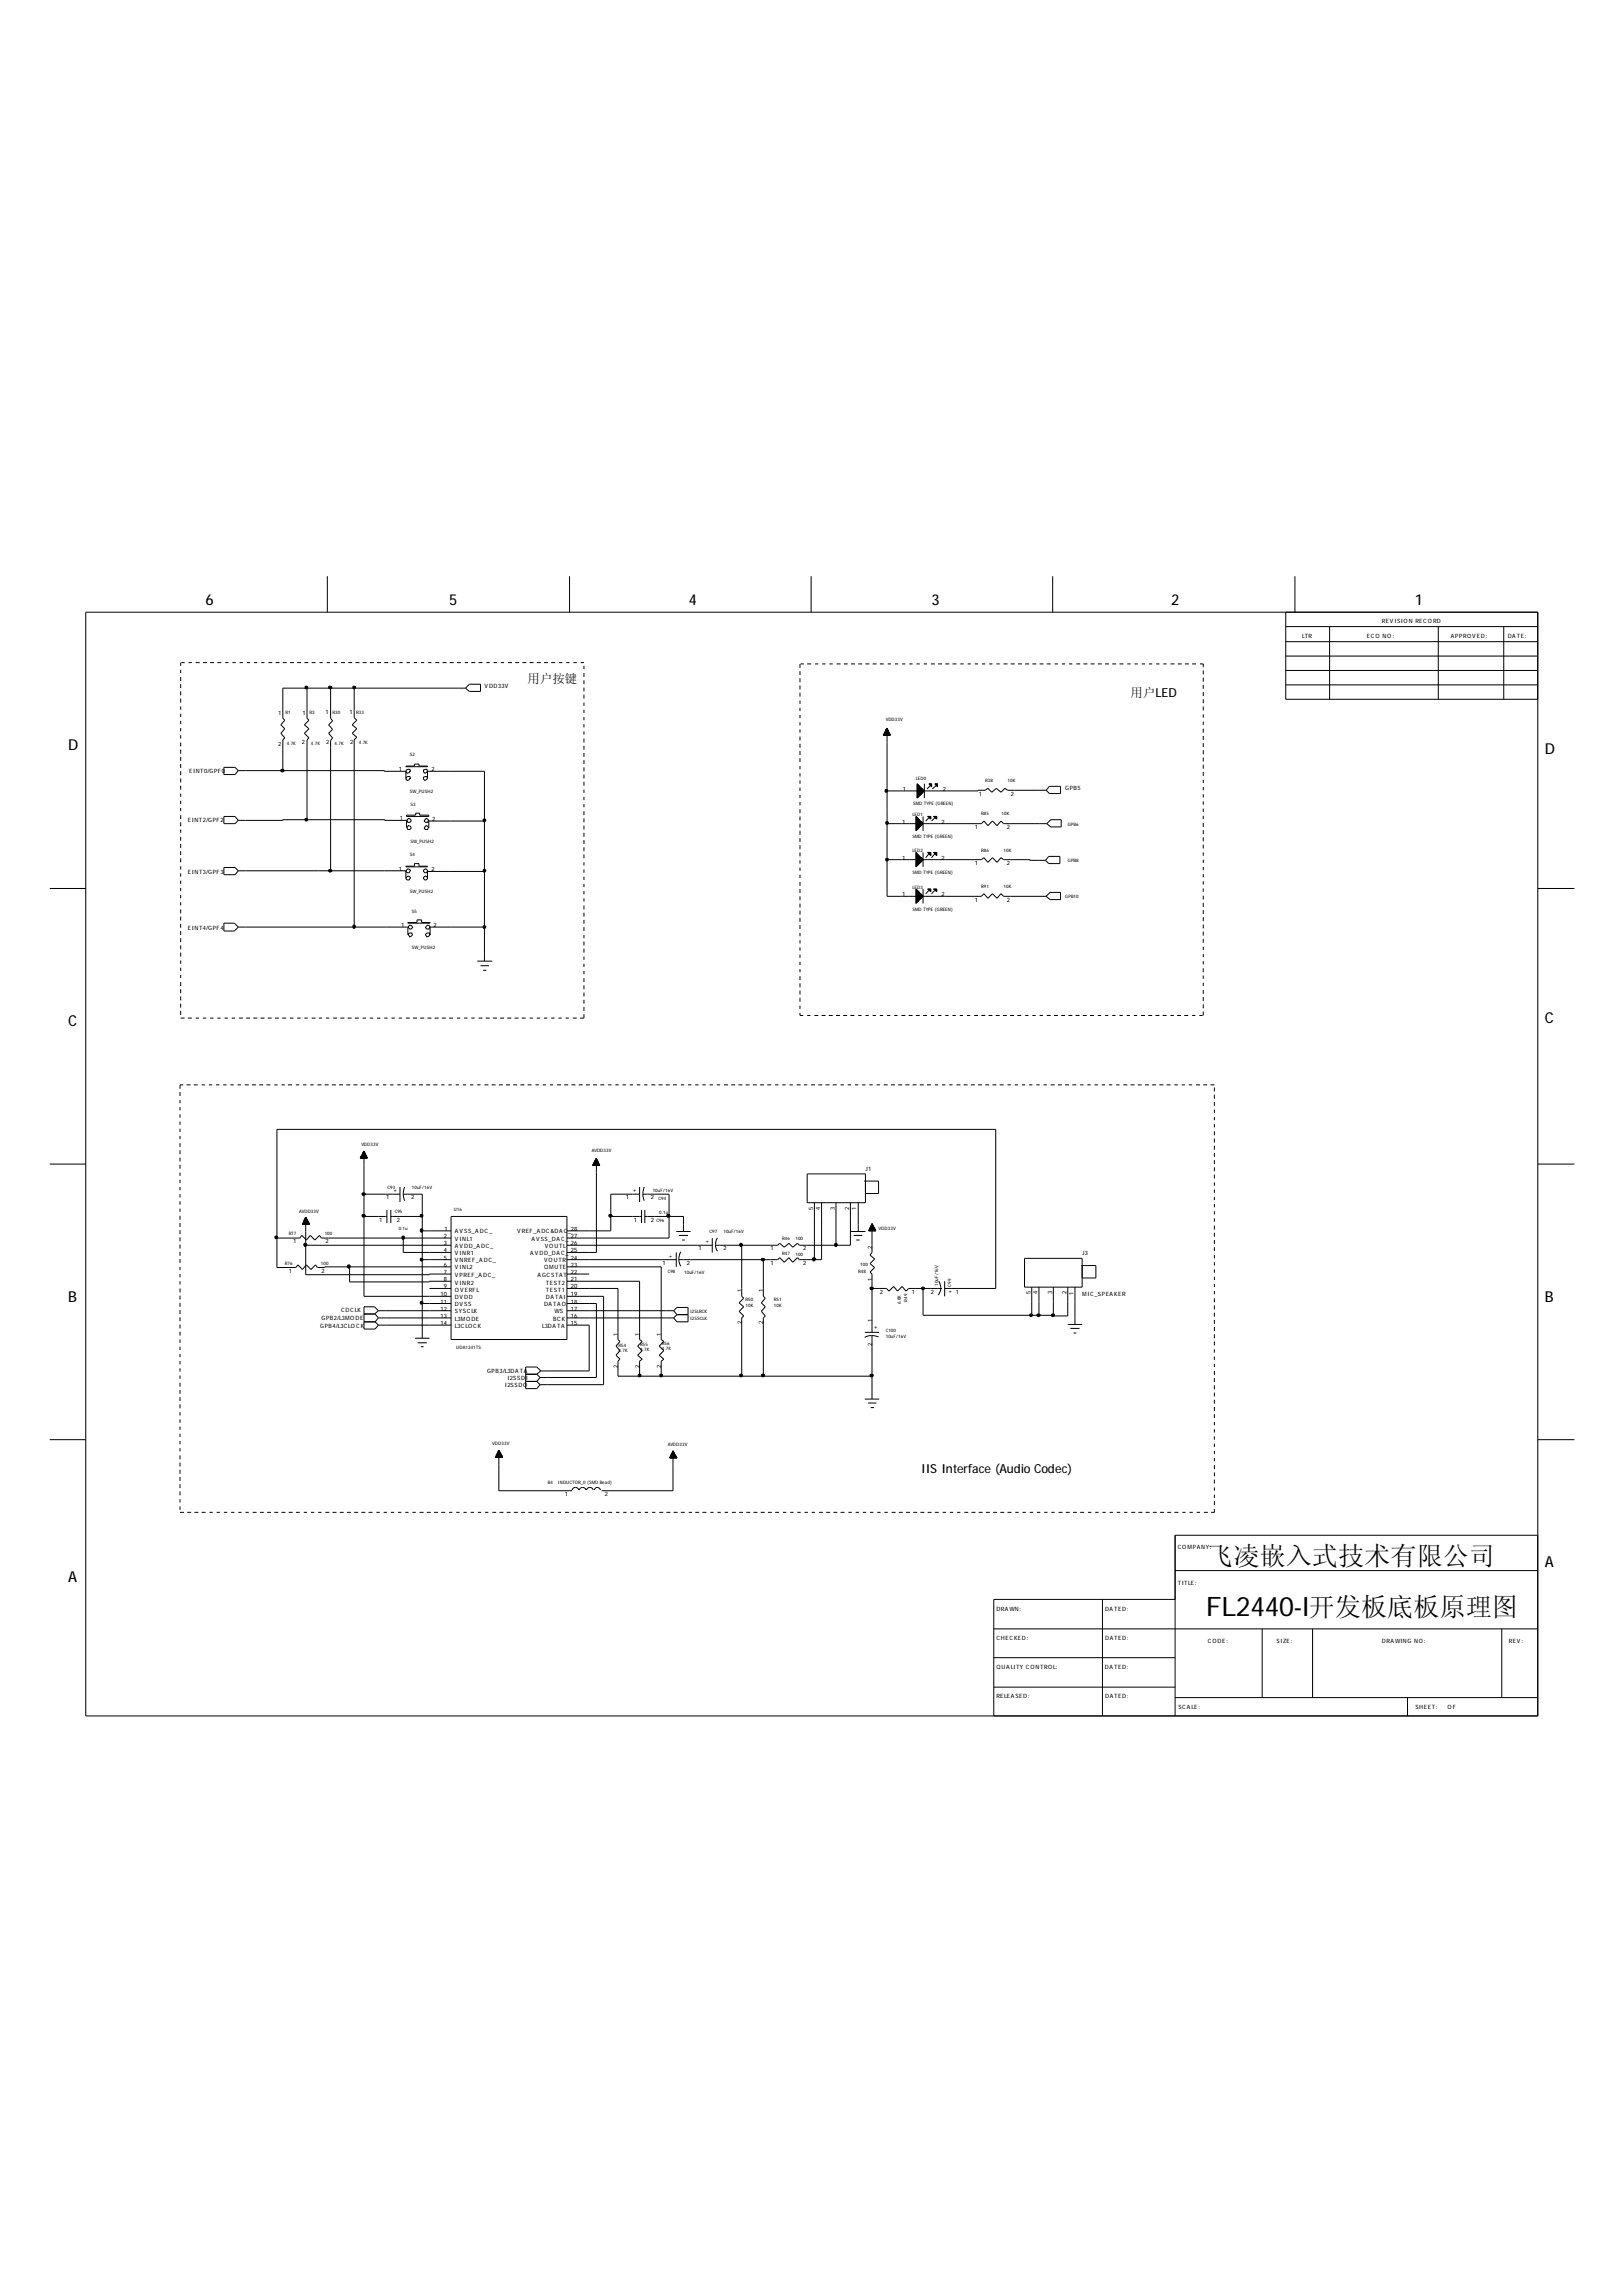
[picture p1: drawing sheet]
<svg xmlns="http://www.w3.org/2000/svg" width="210mm" height="297mm" viewBox="0 0 210 297" stroke-linecap="round" stroke-linejoin="round" font-family="sans-serif">
<defs><g id="words">
<text font-size="3.5" x="156" y="209">FL2440-I开发板底板原理图</text>
<text font-size="3.4" x="156.1" y="202.5">飞凌嵌入式技术有限公司</text>
<g font-size="1.9">
<text x="26.6" y="78.2">6</text>
<text x="58.1" y="78.2">5</text>
<text x="89.1" y="78.2">4</text>
<text x="120.5" y="78.2">3</text>
<text x="151.5" y="78.2">2</text>
<text x="183" y="78.2">1</text>
<text x="8.8" y="97">D</text>
<text x="199.8" y="97.6">D</text>
<text x="8.8" y="132.7">C</text>
<text x="199.8" y="132.3">C</text>
<text x="8.8" y="168.4">B</text>
<text x="199.8" y="168.4">B</text>
<text x="199.8" y="202.7">A</text>
<text x="8.8" y="204.6">A</text>
</g>
<g font-size="1.6">
<text x="68.2" y="88.3">用户按键</text>
<text x="146.2" y="90.2">用户LED</text>
<text x="119.1" y="190.5">IIS Interface (Audio Codec)</text>
</g>
<g font-size=".8">
<text x="168.4" y="82.5">LTR</text>
<text x="176.8" y="82.5">EC O NO :</text>
<text x="178.7" y="80.6">REV ISIO N REC O RD</text>
<text x="187.6" y="82.5">A PPRO V ED:</text>
<text x="195" y="82.5">DA TE:</text>
<text x="62.7" y="89">V DD33V</text>
<text x="36" y="92.5">1</text>
<text x="39.1" y="92.5">1</text>
<text x="42.1" y="92.4">1</text>
<text x="45.2" y="92.4">1</text>
<text x="24.5" y="100">EINT0/GPF0</text>
<text x="36" y="96.4">2</text>
<text x="39" y="96.3">2</text>
<text x="42.2" y="96.3">2</text>
<text x="45.3" y="96.3">2</text>
<text x="51.6" y="99.8">1</text>
<text x="55.8" y="99.8">2</text>
<text x="24.3" y="106.4">EINT2/GPF2</text>
<text x="51.7" y="106.1">1</text>
<text x="55.9" y="106.2">2</text>
<text x="116.7" y="106.5">1</text>
<text x="116.8" y="102.3">1</text>
<text x="121.8" y="106.5">2</text>
<text x="121.9" y="102.3">2</text>
<text x="126.1" y="107.2">1</text>
<text x="126.6" y="102.9">1</text>
<text x="130.2" y="107.2">2</text>
<text x="130.7" y="102.9">2</text>
<text x="137.8" y="102.2">GPB5</text>
<text x="24.3" y="113">EINT3/GPF3</text>
<text x="51.6" y="112.6">1</text>
<text x="55.8" y="112.7">2</text>
<text x="116.7" y="111.2">1</text>
<text x="121.8" y="111.2">2</text>
<text x="126.1" y="111.9">1</text>
<text x="130.2" y="111.9">2</text>
<text x="51.9" y="119.9">1</text>
<text x="56" y="119.9">2</text>
<text x="116.7" y="115.9">1</text>
<text x="121.8" y="115.9">2</text>
<text x="126.1" y="116.6">1</text>
<text x="130.2" y="116.6">2</text>
<text x="24.3" y="120.2">EINT4/GPF4</text>
<text x="50" y="155.1">1</text>
<text x="53.2" y="155.1">2</text>
<text x="80.9" y="155.1">1</text>
<text x="84.2" y="155.1">2</text>
<text x="111.9" y="151.4">J1</text>
<text x="37.9" y="160.8">1</text>
<text x="42.1" y="160.8">2</text>
<text x="49" y="158">1</text>
<text x="51.3" y="158">2</text>
<text x="57.4" y="160.1">2</text>
<text x="57.4" y="161.1">3</text>
<text x="57.4" y="162">4</text>
<text x="57.5" y="159.2">1</text>
<text x="58.8" y="159.5">A V SS_A DC _</text>
<text x="58.8" y="160.5">V INL1</text>
<text x="58.8" y="161.4">A V DD_A DC _</text>
<text x="66.9" y="159.5">V REF_A DC &amp;DA C _</text>
<text x="68.7" y="160.5">A V SS_DA C _</text>
<text x="70.4" y="161.4">V O UTL</text>
<text x="73.8" y="162">25</text>
<text x="73.8" y="161.1">26</text>
<text x="73.8" y="160.1">27</text>
<text x="73.8" y="159.2">28</text>
<text x="82" y="158">1</text>
<text x="84.2" y="158">2</text>
<text x="90.3" y="161.7">1</text>
<text x="93.6" y="161.7">2</text>
<text x="99.7" y="161.7">1</text>
<text x="103.9" y="161.7">2</text>
<text x="105.2" y="156.5" transform="rotate(-90 105.2 156.5)">5</text>
<text x="106.1" y="156.5" transform="rotate(-90 106.1 156.5)">4</text>
<text x="107.9" y="156.5" transform="rotate(-90 107.9 156.5)">3</text>
<text x="109.8" y="156.5" transform="rotate(-90 109.8 156.5)">2</text>
<text x="110.7" y="156.5" transform="rotate(-90 110.7 156.5)">1</text>
<text x="112.8" y="161.6" transform="rotate(-90 112.8 161.6)">2</text>
<text x="37.3" y="164.6">1</text>
<text x="41.6" y="164.6">2</text>
<text x="57" y="167.7">10</text>
<text x="57.4" y="162.9">5</text>
<text x="57.4" y="163.8">6</text>
<text x="57.4" y="164.8">7</text>
<text x="57.4" y="165.7">8</text>
<text x="57.4" y="166.6">9</text>
<text x="58.8" y="162.3">V INR1</text>
<text x="58.8" y="163.3">V NREF_A DC _</text>
<text x="58.8" y="164.2">V INL2</text>
<text x="58.8" y="165.1">V PREF_A DC _</text>
<text x="58.8" y="166.1">V INR2</text>
<text x="58.8" y="167.1">O V ERFL</text>
<text x="58.8" y="168">DV DD</text>
<text x="68.6" y="162.3">A V DD_DA C _</text>
<text x="69.5" y="165.1">A GC STA T</text>
<text x="70.4" y="164.2">Q MUTE</text>
<text x="70.4" y="163.3">V O UTR</text>
<text x="70.6" y="168">DA TA I</text>
<text x="70.6" y="167.1">TEST1</text>
<text x="70.6" y="166.1">TEST2</text>
<text x="73.8" y="167.7">19</text>
<text x="73.8" y="166.6">20</text>
<text x="73.8" y="165.7">21</text>
<text x="73.8" y="164.8">22</text>
<text x="73.8" y="163.8">23</text>
<text x="73.8" y="162.9">24</text>
<text x="85.7" y="163.6">1</text>
<text x="88.8" y="163.6">2</text>
<text x="95.9" y="167.1" transform="rotate(-90 95.9 167.1)">1</text>
<text x="98.7" y="167.1" transform="rotate(-90 98.7 167.1)">1</text>
<text x="99.7" y="163.6">1</text>
<text x="103.9" y="163.6">2</text>
<text x="112.8" y="165.7" transform="rotate(-90 112.8 165.7)">1</text>
<text x="113.8" y="167.4">2</text>
<text x="117.9" y="167.4">1</text>
<text x="120.4" y="167.4">2</text>
<text x="123.6" y="167.4">1</text>
<text x="133.3" y="167.4" transform="rotate(-90 133.3 167.4)">5</text>
<text x="134.2" y="167.4" transform="rotate(-90 134.2 167.4)">4</text>
<text x="136.1" y="167.4" transform="rotate(-90 136.1 167.4)">3</text>
<text x="137.9" y="167.4" transform="rotate(-90 137.9 167.4)">2</text>
<text x="138.9" y="167.5" transform="rotate(-90 138.9 167.5)">1</text>
<text x="140" y="162.3">J3</text>
<text x="140" y="167.6">MIC _SPEA KER</text>
<text x="41.4" y="171.7">GPB4/L3C LO C K</text>
<text x="41.6" y="170.7">GPB2/L3MO DE</text>
<text x="44.1" y="169.7">C DC LK</text>
<text x="57" y="168.6">11</text>
<text x="57" y="169.5">12</text>
<text x="57" y="170.4">13</text>
<text x="57" y="171.4">14</text>
<text x="58.8" y="168.9">DV SS</text>
<text x="58.8" y="169.9">SYSC LK</text>
<text x="58.8" y="170.8">L3MO DE</text>
<text x="58.8" y="171.7">L3C LO C K</text>
<text x="70.1" y="171.7">L3DA TA</text>
<text x="70.4" y="168.9">DA TA O</text>
<text x="71.5" y="170.8">BC K</text>
<text x="71.7" y="169.9">WS</text>
<text x="73.8" y="171.4">15</text>
<text x="73.8" y="170.4">16</text>
<text x="73.8" y="169.5">17</text>
<text x="73.8" y="168.6">18</text>
<text x="79.9" y="172.8" transform="rotate(-90 79.9 172.8)">1</text>
<text x="82.7" y="172.8" transform="rotate(-90 82.7 172.8)">1</text>
<text x="85.5" y="172.8" transform="rotate(-90 85.5 172.8)">1</text>
<text x="95.9" y="171.3" transform="rotate(-90 95.9 171.3)">2</text>
<text x="98.7" y="171.3" transform="rotate(-90 98.7 171.3)">2</text>
<text x="112.8" y="171" transform="rotate(-90 112.8 171)">1</text>
<text x="63" y="177.6">GPB3/L3DA TA</text>
<text x="65.3" y="179.4">I2SSDO</text>
<text x="65.6" y="178.5">I2SSDI</text>
<text x="79.9" y="176.9" transform="rotate(-90 79.9 176.9)">2</text>
<text x="82.7" y="176.9" transform="rotate(-90 82.7 176.9)">2</text>
<text x="85.5" y="176.9" transform="rotate(-90 85.5 176.9)">2</text>
<text x="112.8" y="174.1" transform="rotate(-90 112.8 174.1)">2</text>
<text x="73.1" y="193.5">1</text>
<text x="78.2" y="193.5">2</text>
<text x="152.3" y="200.3">C O MPA NY:</text>
<text x="128.9" y="208.3">DRA WN:</text>
<text x="142.9" y="208.3">DA TED:</text>
<text x="152.3" y="205">TITLE:</text>
<text x="128.9" y="212.1">C HEC KED:</text>
<text x="128.9" y="215.8">Q UA LITY C O NTRO L:</text>
<text x="142.9" y="215.8">DA TED:</text>
<text x="142.9" y="212.1">DA TED:</text>
<text x="156.2" y="212.5">C O DE:</text>
<text x="165.1" y="212.5">SIZE:</text>
<text x="178.7" y="212.5">DRA WING NO :</text>
<text x="195.2" y="212.5">REV :</text>
<text x="128.9" y="219.6">RELEA SED:</text>
<text x="142.9" y="219.6">DA TED:</text>
<text x="152.4" y="221">SC A LE:</text>
<text x="183" y="221.1">SHEET:</text>
<text x="187.2" y="221.1">O F</text>
</g>
<g font-size=".6">
<text x="36.9" y="92.4">R1</text>
<text x="40" y="92.4">R3</text>
<text x="43" y="92.3">R30</text>
<text x="46.1" y="92.3">R33</text>
<text x="114.6" y="93.2">VDD33V</text>
<text x="37.1" y="96.4">4.7K</text>
<text x="40.2" y="96.4">4.7K</text>
<text x="43.3" y="96.4">4.7K</text>
<text x="46.4" y="96.3">4.7K</text>
<text x="53" y="97.8">S2</text>
<text x="118.4" y="100.9">LED0</text>
<text x="127.4" y="101.2">R38</text>
<text x="130.3" y="101.2">10K</text>
<text x="53" y="102.5">SW_PUSH2</text>
<text x="53.1" y="104.2">S3</text>
<text x="118" y="105.6">LED1</text>
<text x="118.1" y="104.2">SMD TYPE (GREEN)</text>
<text x="126.9" y="105.4">R85</text>
<text x="129.5" y="105.4">10K</text>
<text x="138.1" y="106.9">GPB6</text>
<text x="53" y="110.8">S4</text>
<text x="53.1" y="109">SW_PUSH2</text>
<text x="118" y="108.4">SMD TYPE (GREEN)</text>
<text x="118" y="110.3">LED2</text>
<text x="118" y="113">SMD TYPE (GREEN)</text>
<text x="126.9" y="110.2">R86</text>
<text x="129.8" y="110.2">10K</text>
<text x="138.1" y="111.5">GPB8</text>
<text x="53" y="115.5">SW_PUSH2</text>
<text x="53.3" y="118">S5</text>
<text x="118" y="115">LED3</text>
<text x="118" y="117.8">SMD TYPE (GREEN)</text>
<text x="126.9" y="114.8">R91</text>
<text x="129.8" y="114.8">10K</text>
<text x="137.8" y="116.1">GPB10</text>
<text x="53.3" y="122.7">SW_PUSH2</text>
<text x="46.7" y="148.3">VDD33V</text>
<text x="76.5" y="148.9">AVDD33V</text>
<text x="50.1" y="153.8">C93</text>
<text x="53.3" y="153.8">10uF/16V</text>
<text x="84.4" y="154.1">10uF/16V</text>
<text x="85.2" y="155.2">C94</text>
<text x="37.3" y="159.8">R77</text>
<text x="38.7" y="156.8">AVDD33V</text>
<text x="42" y="159.8">100</text>
<text x="51.1" y="156.9">C95</text>
<text x="51.6" y="159">0.1u</text>
<text x="58.7" y="156.6">U16</text>
<text x="84.9" y="158">C96</text>
<text x="85.3" y="157">0.1u</text>
<text x="91.8" y="159.5">C97</text>
<text x="93.6" y="159.5">10uF/16V</text>
<text x="101.2" y="160.4">R46</text>
<text x="102.9" y="160.4">100</text>
<text x="113.6" y="159.1">VDD33V</text>
<text x="36.8" y="163.6">R76</text>
<text x="41.5" y="163.6">100</text>
<text x="86.4" y="164.7">C98</text>
<text x="88.5" y="164.8">10uF/16V</text>
<text x="101.2" y="162.3">R47</text>
<text x="102.9" y="162.4">100</text>
<text x="111" y="164.6">R48</text>
<text x="111.3" y="163.8">100</text>
<text x="121.3" y="166.3" transform="rotate(-90 121.3 166.3)">10uF/16V</text>
<text x="123" y="166.5" transform="rotate(-90 123 166.5)">C99</text>
<text x="85.6" y="173.9">R56</text>
<text x="89.2" y="169.8">I2SLRCK</text>
<text x="89.2" y="170.7">I2SSCLK</text>
<text x="96.4" y="168.2">R50</text>
<text x="96.4" y="169.1">10K</text>
<text x="100.1" y="168.2">R51</text>
<text x="100.1" y="169.1">10K</text>
<text x="114.6" y="172.2">C100</text>
<text x="114.6" y="173.1">10uF/16V</text>
<text x="116.5" y="168.7" transform="rotate(-90 116.5 168.7)">6.8K</text>
<text x="117.3" y="168.3" transform="rotate(-90 117.3 168.3)">R49</text>
<text x="59" y="174.5">UDA1341TS</text>
<text x="80" y="174.2">R54</text>
<text x="80" y="174.9">4.7K</text>
<text x="82.8" y="174.1">R55</text>
<text x="82.8" y="174.8">4.7K</text>
<text x="85.6" y="174.6">4.7K</text>
<text x="63.7" y="186.9">VDD33V</text>
<text x="70.9" y="191.9">B4</text>
<text x="72.1" y="192">INDUCTOR_0 (SMD Bead)</text>
<text x="86.4" y="187">AVDD33V</text>
</g>
</g></defs>
<g fill="none" stroke="#000" stroke-width=".13">
<path d="M11.1 79.2h187.8v142.7h-187.8zM42.3 74.5v4.7M73.7 74.5v4.7M104.9 74.5v4.7M136.1 74.5v4.7M166.3 79.2v11.2h32.6M167.5 74.5v4.7M23.4 85.7v.4M23.4 86.6v.5M23.4 87.6v.5M23.4 88.5v.5M23.4 89.4v.5"/>
<path d="M23.4 90.4v.5M23.4 91.4v.4M23.4 92.3v.4M23.4 93.2v.5M23.4 94.2v.4M23.4 95.1v.4M23.4 96v.5M23.4 97v.5M23.4 97.9v.5M23.4 98.8v.5M23.4 99.8v.5M23.5 85.7h.4"/>
<path d="M24.4 85.7h.4M25.3 85.7h.5M26.2 85.7h.6M27.2 85.7h.5M28.1 85.7h.5M29 99.2h1.4l.4 .5-.4 .5h-1.4zM29.1 85.7h.4M30.1 85.7h.4M30.8 99.7h18.9v.1h2.8v.9M31 85.7h.4M31.9 85.7h.4M32.9 85.7h.4"/>
<path d="M33.8 85.7h.4M34.7 85.7h.5M35.6 85.7h.6M36.6 85.7h.5M37.5 85.7h.5M38.4 85.7h.5M39.4 85.7h.5M39.7 89v3.9l.3 .2-.6 .6 .6 .5-.6 .6 .6 .6-.3 .3v10.3M40.3 85.7h.5M41.3 85.7h.4M42.2 85.7h.5M42.8 89v3.9l.2 .3-.5 .5 .5 .6-.5 .5 .5 .6-.2 .4v16.8"/>
<path d="M43.2 85.7h.4M44.1 85.7h.5M45 85.7h.6M45.8 89v3.8l.3 .3-.5 .6 .5 .5-.5 .6 .5 .5-.3 .4v24.2M46 85.7h.5M46.9 85.7h.5M47.8 85.7h.5M48.8 85.7h.5M49.7 85.7h.5M50.7 85.7h.4M51.6 85.7h.5M52.5 99.1h1.1v-.3h.6v.3h1.1v.1h-2.8z"/>
<path d="M52.6 99.6l.4-.1 .1 .3-.4 .2-.2-.2zM52.6 85.7h.4M53.5 85.7h.4M54.4 85.7h.5M54.8 99.6l.4-.1 .1 .3-.4 .2-.1-.2zM55.3 99.8v.9M55.3 99.8h7.4v24.5M55.4 85.7h.4M56.3 85.7h.5M57.2 85.7h.5M58.2 85.7h.5M59.1 85.7h.5"/>
<path d="M60.1 85.7h.4M60.2 89h-23.6v3.9l.2 .2-.5 .6 .5 .5-.5 .6 .5 .6-.2 .3v4M60.7 88.5h1.4v.9h-1.4l-.5-.4zM61 85.7h.5M61.9 85.7h.5M62.9 85.7h.4M63.8 85.7h.5M64.8 85.7h.4M65.7 85.7h.5M66.6 85.7h.5M67.6 85.7h.5M68.5 85.7h.5"/>
<path d="M69.4 85.7h.5M70.4 85.7h.5M71.3 85.7h.5M72.3 85.7h.4M73.2 85.7h.5M74.2 85.7h.4M75.1 85.7h.4M75.5 86.1v.4M75.5 87.1v.5M75.5 88v.5M75.5 88.9v.5M75.5 89.8v.6"/>
<path d="M75.5 90.9v.4M75.5 91.8v.4M75.5 92.7v.4M75.5 93.7v.4M75.5 94.6v.4M75.5 95.5v.5M75.5 96.4v.6M75.5 97.4v.5M75.5 98.3v.5M75.5 99.2v.6M103.5 85.9v.5M103.5 86.8v.5"/>
<path d="M103.5 87.7v.5M103.5 88.7v.5M103.5 89.6v.5M103.5 90.6v.4M103.5 91.5v.5M103.5 92.5v.4M103.5 93.4v.4M103.5 94.3v.5M103.5 95.3v.5M103.5 96.2v.5M103.5 97.1v.5M103.5 98.1v.5"/>
<path d="M103.5 99.1v.4M103.5 85.9h.5M104.4 85.9h.5M105.4 85.9h.4M106.3 85.9h.5M107.3 85.9h.4M108.2 85.9h.5M109.1 85.9h.5M110.1 85.9h.5M111 85.9h.5M111.9 85.9h.5M112.9 85.9h.5"/>
<path d="M113.8 85.9h.5M114.3 95h.8M114.4 94.8h.7v.3M114.4 95.1v-.3h.6v.3M114.5 94.7h.5M114.5 95.1v-.5h.4v.5M114.6 94.5h.3M114.6 94.4h.2M114.6 95.1v-.8h.2v.8M114.7 94.2v21.7h12.2l.4-.3 .5 .6 .6-.6 .5 .6 .6-.6 .3 .3h5.5M114.7 94.2l.4 .9h-.9zM114.7 94.2h-.1v.9"/>
<path d="M114.8 85.9h.4M115.1 94.9h-.8v.2M115.7 85.9h.5M116.7 85.9h.4M117.6 85.9h.4M118.5 85.9h.5M119.5 85.9h.4M120.4 85.9h.5M121.3 85.9h.5M122.3 85.9h.5M123.2 85.9h.5M124.2 85.9h.4"/>
<path d="M125.1 85.9h.5M126.1 85.9h.4M127 85.9h.4M127.9 85.9h.5M128.9 85.9h.4M129.8 85.9h.5M130.7 85.9h.5M131.7 85.9h.5M132.6 85.9h.5M133.5 85.9h.5M134.5 85.9h.5M135.4 85.9h.5"/>
<path d="M136.4 85.9h.4M137.3 85.9h.5M138.3 85.9h.4M139.2 85.9h.5M140.1 85.9h.5M141.1 85.9h.5M142 85.9h.5M142.9 85.9h.5M143.8 85.9h.6M144.8 85.9h.5M145.8 85.9h.4M146.7 85.9h.5"/>
<path d="M147.7 85.9h.4M148.6 85.9h.4M149.5 85.9h.4M150.5 85.9h.4M151.4 85.9h.5M152.3 85.9h.5M153.2 85.9h.6M154.2 85.9h.5M155.2 85.9h.4v.4M155.6 86.7v.5M155.6 87.6v.6M155.6 88.6v.5"/>
<path d="M155.6 89.5v.5M155.6 90.4v.5M155.6 91.4v.5M155.6 92.4v.4M155.6 93.3v.4M155.6 94.2v.6M155.6 95.2v.5M155.6 96.1v.5M155.6 97v.6M155.6 98v.5M155.6 98.9v.5M155.6 99.8v.5"/>
<path d="M166.3 84.9h32.6M166.3 81h32.6M166.3 83h32.6M166.3 86.7h32.6M166.3 88.6h32.6M172 81v9.4M186 81v9.4M194.5 81v9.4M6.4 114.9h4.7M23.4 100.7v.5M23.4 101.6v.5M23.4 102.6v.5"/>
<path d="M23.4 103.6v.4M23.4 104.5v.4M23.4 105.4v.5M23.4 106.4v.5M23.4 107.3v.4M23.4 108.2v.5M23.4 109.1v.6M23.4 110.1v.5M23.4 111v.5M23.4 112v.5M23.4 113v.4M23.4 113.9v.4"/>
<path d="M23.4 114.8v.4M23.4 115.8v.4M23.4 116.7v.4M23.4 117.6v.5M23.4 118.5v.6M23.4 119.5v.5M29 105.6h1.4l.4 .5-.4 .4h-1.4zM29 119.4h1.3l.5 .5-.5 .5h-1.3zM29 112.2h1.4l.4 .4-.4 .5h-1.4zM30.8 106.1h5.8v-.1h13.2v.1h2.8v.9M30.8 112.6h21.7v1M30.8 119.9h21.9v1"/>
<path d="M52.5 112h1.1v-.3h.6v.3h1.1v.1h-2.8zM52.6 100.5l.4-.1 .1 .3-.4 .2-.2-.1zM52.6 112.5l.1-.1 .3 .1 .1 .1-.2 .3h-.2l-.2-.2zM52.6 105.4h1.2v-.2h.5v.2h1.2v.2h-2.9zM52.7 106.9l.1-.1 .3 .1 .1 .2-.2 .2h-.3zM52.7 113.3l.3 .1 .1 .2-.2 .2h-.2l-.2-.2zM52.7 119.3h1.2v-.3h.6v.3h1.1v.1h-2.9zM52.8 105.8l.3 .1 .1 .2-.2 .3h-.3v-.2v-.2zM52.8 119.8l.2-.2 .3 .1v.3l-.1 .2h-.2l-.2-.2zM54.8 100.5l.4-.1 .1 .3-.4 .2-.1-.1zM54.8 112.5l.2-.1 .2 .1 .1 .2-.2 .2h-.2l-.1-.2zM54.8 113.5l.2-.2 .2 .1 .1 .2-.2 .2h-.2l-.1-.2z"/>
<path d="M54.9 106.9l.2-.1 .4 .2-.2 .3h-.3l-.1-.2zM55.1 105.8l.4 .3-.2 .3h-.3l-.1-.2zM55.3 119.6l.2 .1 .1 .2-.1 .3h-.3l-.2-.2zM55.3 112.6v1M55.3 112.7h7.4M55.5 106.2h7.2M55.5 106.1v.9M55.6 119.9v1M55.6 119.9h7.1M75.5 100.2v.5M75.5 101.1v.5M75.5 102.1v.4"/>
<path d="M75.5 103.1v.4M75.5 104v.4M75.5 104.9v.5M75.5 105.8v.6M75.5 106.8v.5M75.5 107.7v.5M75.5 108.6v.5M75.5 109.6v.5M75.5 110.5v.5M75.5 111.5v.4M75.5 112.5v.4M75.5 113.4v.4"/>
<path d="M75.5 114.3v.4M75.5 115.2v.5M75.5 116.2v.4M75.5 117.1v.5M75.5 118v.5M75.5 119v.5M75.5 119.9v.5M103.5 100v.4M103.5 100.9v.5M103.5 101.9v.4M103.5 102.8v.4M103.5 103.7v.5"/>
<path d="M103.5 104.7v.5M103.5 105.6v.5M103.5 106.5v.5M103.5 107.5v.5M103.5 108.4v.5M103.5 109.3v.5M103.5 110.3v.5M103.5 111.3v.4M103.5 112.2v.4M103.5 113.1v.5M103.5 114.1v.5M103.5 115v.5"/>
<path d="M103.5 115.9v.5M103.5 116.9v.5M103.5 117.8v.5M103.5 118.7v.5M103.5 119.6v.6M114.7 111.2h3.7M114.7 106.5h12.2l.4-.3 .5 .6 .6-.6 .5 .6 .6-.6 .3 .3h5.6M118.4 105.6l1 .9-1 1zM118.4 110.3v1.8l1-.9M118.4 115l1 .9-1 1zM118.4 105.6h.1v1.8h-.1M118.4 105.7h.2v1.6h-.2"/>
<path d="M118.4 107.2h.4M118.4 107.1h.5M118.4 106.9h.6M118.4 106.8h.7M118.4 106.7h.8M118.4 106.6h.9M118.4 106.4h1M118.4 106.4h.9v.3M118.4 106.3h.7M118.4 106.2h.6M118.4 106h.6M118.4 105.9h.5v1.1"/>
<path d="M118.4 105.8h.4M118.4 105.8h.3v1.4M118.4 110.3h.1v1.8M118.4 115h.1v1.8h-.1M118.4 115.1h.2v1.6h-.2M118.4 110.5h.3v1.4M118.4 115.2h.3v1.4M118.4 110.6h.4v1.2M118.4 115.2h.4v1.3M118.4 110.7h.5v1M118.4 115.3h.5v1.1M118.4 110.8h.6v.8"/>
<path d="M118.4 115.6h.7v.7M118.4 111h.9v.4M118.4 115.8h.9v.3M118.4 116.6h.4M118.4 116.5h.5M118.4 116.3h.6M118.4 116.2h.7M118.4 116h.9M118.4 115.8h1M118.4 115.4h.6M118.4 110.3l1 .9M118.4 112h.1"/>
<path d="M118.4 111.9h.2M118.4 111.9h.4M118.4 111.8h.5M118.4 111.7h.6M118.4 111.6h.6M118.4 111.3h1M118.4 111.1h1M118.4 110.9h.7M118.4 110.8h.6M118.4 110.3h.2M118.6 101.4l.9 .9-.9 .9zM118.6 110.4v1.6"/>
<path d="M118.6 101.4h.1v1.7h-.1M118.6 101.6h.3v1.4h-.3M118.6 102h.7v.6M118.6 102.1h.8v.4h-.8M118.6 102.2h.9v.2h-.9M118.6 103.1h.3M118.6 102.9h.4M118.6 102.6h.6M118.6 102.5h.7M118.6 102h.5M118.6 101.9h.4M118.6 101.7h.4"/>
<path d="M118.6 101.5h.2M118.8 101.6v1.5M118.8 105.9v1.2M119 106.1v.8h-.6M119 101.8v1.1M119 115.5v.8h-.6M119.1 101.9v.9h-.5M119.1 106.2v.7M119.1 110.8v.7h-.7M119.2 102v.7M119.2 106.3v.5M119.2 110.9v.5h-.8"/>
<path d="M119.2 115.7v.4h-.8M119.4 111.2h7.5l.4-.3 .5 .6 .6-.6 .5 .6 .6-.6 .3 .3 5.4 .1M119.4 105.6v1.9M119.4 110.3v1.8M119.4 115v1.9M119.5 101.4v1.8M120 105.6h.4v.3zM120 110.3h.4v.4zM120 115h.4v.3zM120.1 105.8l-.4 .4M120.1 105.6v.1h.3M120.1 110.3v.1l-.4 .5"/>
<path d="M120.1 115v.1h.3M120.1 115.2l-.4 .4M120.1 110.3h.3M120.1 101.4h.4v.4zM120.2 105.6v.2h.2M120.2 101.4h.3M120.2 110.3v.2h.2M120.2 115v.2h.2M120.3 105.8h.1M120.3 101.4v.2l-.4 .4M120.3 105.6v.3M120.3 110.3v.3h.1"/>
<path d="M120.3 115v.2h.1M120.3 101.5h.2M120.4 101.4v.2h.1M120.7 105.6h.5v.3zM120.7 110.3h.5v.4zM120.7 115h.5v.3zM120.9 105.6v.1h.3M120.9 110.3v.1l-.4 .5M120.9 115v.1h.3M120.9 110.5h.3M120.9 110.3h.3M120.9 101.4h.3"/>
<path d="M120.9 101.4h.3v.4zM121 101.4h.1M121 105.6v.2M121 110.3v.2M121 115v.2M121.1 105.8h.1M121.1 101.4v.2l-.5 .4M121.1 105.6v.3M121.1 110.3v.3h.1M121.1 115v.2h.1M121.1 101.5h.1M121.2 105.8h-.3l-.4 .4"/>
<path d="M121.2 101.4v.2M121.2 115.2h-.3l-.4 .4M135.3 102.2h-5l-.3-.2-.5 .5-.6-.5-.6 .5-.5-.5-.4 .2h-.9v.1h-11.8M135.6 110.8h1.5v.9h-1.5l-.4-.4zM135.7 101.7h1.5v.9h-1.5l-.4-.4zM135.8 115.4h1.4v.9h-1.4l-.5-.4zM135.9 106h1.3v.9h-1.3l-.5-.4zM155.6 100.9v.4M155.6 101.8v.4M155.6 102.7v.4M155.6 103.6v.5M155.6 104.6v.4"/>
<path d="M155.6 105.5v.4M155.6 106.4v.5M155.6 107.4v.5M155.6 108.3v.5M155.6 109.2v.5M155.6 110.3v.4M155.6 111.2v.4M155.6 112.1v.4M155.6 113v.5M155.6 114v.4M155.6 114.9v.4M155.6 115.8v.5"/>
<path d="M155.6 116.8v.5M155.6 117.7v.5M155.6 118.6v.5M155.6 119.6v.5M198.9 114.9h4.7M23.4 120.4v.5M23.4 121.3v.5M23.4 122.3v.5M23.4 123.2v.5M23.4 124.2v.4M23.4 125.2v.4M23.4 126.1v.4"/>
<path d="M23.4 127v.5M23.4 127.9v.6M23.4 128.9v.5M23.4 129.8v.5M23.4 130.7v.5M23.4 131.7h.5M24.3 131.7h.5M25.3 131.7h.4M26.2 131.7h.5M27.2 131.7h.4M28.1 131.7h.4M29 131.7h.5"/>
<path d="M30 131.7h.4M30.9 131.7h.5M31.8 131.7h.5M32.8 131.7h.5M33.7 131.7h.5M34.6 131.7h.5M35.6 131.7h.5M36.5 131.7h.5M37.5 131.7h.4M38.4 131.7h.5M39.4 131.7h.4M40.3 131.7h.5"/>
<path d="M41.2 131.7h.5M42.2 131.7h.4M43.1 131.7h.5M44 131.7h.5M45 131.7h.5M45.9 131.7h.5M46.9 131.7h.4M47.8 131.7h.5M48.8 131.7h.4M49.7 131.7h.4M50.6 131.7h.5M51.6 131.7h.4"/>
<path d="M52.5 131.7h.5M52.8 120.7h.5v.2l-.3 .3zM53.4 131.7h.5M54.4 131.7h.5M55.1 120.7h.4l.1 .2-.4 .3-.2-.3zM55.3 131.7h.5M56.2 131.7h.5M57.1 131.7h.6M58.1 131.7h.5M59.1 131.7h.4M60 131.7h.5M61 131.7h.4"/>
<path d="M61.7 124.3h2M61.9 131.7h.5M62.1 124.9h1.1M62.5 125.5h.4M62.8 131.7h.5M63.8 131.7h.5M64.7 131.7h.5M65.6 131.7h.5M66.5 131.7h.6M67.5 131.7h.5M68.5 131.7h.4M69.4 131.7h.4"/>
<path d="M70.4 131.7h.4M71.3 131.7h.4M72.2 131.7h.4M73.2 131.7h.4M74.1 131.7h.5M75.5 131.2v.5h-.5M75.5 120.9v.4M75.5 121.8v.5M75.5 122.7v.5M75.5 123.7v.4M75.5 124.6v.5M75.5 125.6v.4"/>
<path d="M75.5 126.5v.5M75.5 127.4v.5M75.5 128.4v.5M75.5 129.3v.5M75.5 130.2v.5M103.5 120.7v.4M103.5 121.6v.4M103.5 122.5v.5M103.5 123.5v.4M103.5 124.4v.4M103.5 125.3v.4M103.5 126.3v.5"/>
<path d="M103.5 127.2v.5M103.5 128.1v.5M103.5 129v.6M103.5 130.1v.4M103.5 131v.3h.4M104.4 131.3h.4M105.3 131.3h.5M106.3 131.3h.5M107.2 131.3h.5M108.1 131.3h.5M109.1 131.3h.5M110 131.3h.5"/>
<path d="M111 131.3h.4M111.9 131.3h.5M112.9 131.3h.4M113.8 131.3h.4M114.7 131.3h.4M115.7 131.3h.4M116.6 131.3h.5M117.5 131.3h.5M118.4 131.3h.6M119.4 131.3h.5M120.4 131.3h.4M121.3 131.3h.5"/>
<path d="M122.3 131.3h.4M123.2 131.3h.4M124.1 131.3h.4M125.1 131.3h.4M126 131.3h.5M126.9 131.3h.5M127.8 131.3h.6M128.8 131.3h.5M129.7 131.3h.5M130.6 131.3h.5M131.6 131.3h.5M132.6 131.3h.4"/>
<path d="M133.5 131.3h.4M134.5 131.3h.4M135.4 131.3h.5M136.3 131.3h.5M137.2 131.3h.6M138.2 131.3h.5M139.1 131.3h.5M140 131.3h.5M141 131.3h.5M142 131.3h.4M142.9 131.3h.4M143.8 131.3h.5"/>
<path d="M144.8 131.3h.4M145.7 131.3h.4M146.6 131.3h.5M147.6 131.3h.5M148.5 131.3h.5M149.4 131.3h.5M150.4 131.3h.5M151.4 131.3h.4M152.2 131.3h.5M153.2 131.3h.5M154.2 131.3h.4M155.1 131.3h.4"/>
<path d="M155.6 120.5v.5M155.6 121.4v.5M155.6 122.4v.5M155.6 123.4v.4M155.6 124.3v.4M155.6 125.2v.5M155.6 126.2v.4M155.6 127.1v.4M155.6 128v.5M155.6 129v.5M155.6 129.9v.5M155.6 130.8v.5"/>
<path d="M6.4 150.6h4.7M23.3 141.2v.5M23.3 142.3v.4M23.3 143.2v.4M23.3 144.1v.4M23.3 145v.5M23.3 146v.4M23.3 146.9v.4M23.3 147.8v.6M23.3 148.8v.5M23.3 149.7v.5M23.3 150.6v.5"/>
<path d="M23.3 151.7v.4M23.3 152.6v.4M23.3 153.5v.4M23.3 154.4v.5M23.3 155.4v.4M23.3 156.3v.4M23.3 157.2v.5M23.3 158.2v.5M23.3 159.1v.5M23.7 140.3h-.4v.5M24.1 140.3h.5M25.1 140.3h.5"/>
<path d="M26.1 140.3h.4M27 140.3h.4M27.9 140.3h.5M28.9 140.3h.4M29.8 140.3h.4M30.7 140.3h.5M31.7 140.3h.5M32.6 140.3h.5M33.5 140.3h.5M34.5 140.3h.5M35.5 140.3h.4M36.4 140.3h.4"/>
<path d="M37.3 140.3h.5M38.3 140.3h.4M39.2 140.3h.4M39.2 158.2h.8v.1M39.3 158h.6v.3M39.3 157.9h.5M39.3 158.3v-.5h.5v.5M39.4 158.3v-.6h.3v.6M39.4 157.7h.4M39.5 157.6h.2M39.5 158.3v-.8h.1v.8M39.5 157.4v7.5h16v-.1h2.8"/>
<path d="M39.5 157.4l.5 .9h-.9M39.5 157.4l-.4 .9M39.9 158.1h-.7v.2M40 158.3h-.9M40.1 140.3h.5M41.1 140.3h.5M42 140.3h.5M42.9 140.3h.5M43.9 140.3h.5M44.8 140.3h.5M45.7 140.3h.5M46.7 140.3h.5"/>
<path d="M46.7 149.7h.8v.1M46.7 149.5h.7M46.7 149.8v-.3h.7v.3M46.8 149.8v-.4h.5v.4M46.9 149.3h.3M46.9 149.2h.3v.6M47 149h.2M47 149.8v-.9h.2v.9M47.1 154.4h4.6M47.1 157.3h2.9M47.1 148.9v18.8h11.2M47.1 148.9l-.5 .9h.9"/>
<path d="M47.1 148.9l.4 .9M47.2 149.1h-.3v.7M47.4 149.6h-.7v.2M47.7 140.3h.4M48.6 140.3h.4M49.5 140.3h.5M50 156.5v1.7M50.5 140.3h.4M50.5 157.3h4.1M50.5 156.5v1.7M51.4 140.3h.4M51.7 153.5v2"/>
<path d="M52.2 154.4h2.4v18.7M52.3 153.5a2.42 2.42 0 0 0 0 1.8M52.3 140.3h.4M53.3 140.3h.5M54.2 140.3h.5M54.6 159.2h3.7M55.1 140.3h.5M56 140.3h.6M57.1 140.3h.4M58 140.3h.4M58.3 157.3h15v15.9h-15zM58.9 140.3h.5"/>
<path d="M59.9 140.3h.4M60.8 140.3h.4M61.7 140.3h.4M62.7 140.3h.5M63.6 140.3h.5M64.5 140.3h.5M65.4 140.3h.6M66.4 140.3h.5M67.3 140.3h.5M68.2 140.3h.5M69.3 140.3h.4M70.2 140.3h.4"/>
<path d="M71.1 140.3h.4M72.1 140.3h.5M73 140.3h.5M73.9 140.3h.5M74.8 140.3h.6M75.8 140.3h.5M76.7 140.3h.5M76.7 150.6h.9v.1M76.8 150.5h.7v.2M76.9 150.3h.5v.4M76.9 150.2h.4M76.9 150.1v.6"/>
<path d="M77 150.1h.3v.6M77 150h.2v.7M77.1 149.8v12.2h-3.8M77.1 149.8l-.5 .9h1M77.1 149.8l.5 .9M77.1 149.9h-.1v.8M77.2 150h-.2v.7M77.4 150.4h-.6v.3M77.5 150.6h-.8v.1M77.6 140.3h.5M78.7 140.3h.4M79 157.3h4"/>
<path d="M79.6 140.3h.4M80.5 140.3h.4M81.4 140.3h.5M82.4 140.3h.4M82.7 153.5v2M82.7 154.4h-3.7v4.8h-5.7M83 156.5v1.7M83.1 154.4h3.4v5.7h-13.2M83.3 153.5a2.42 2.42 0 0 0 0 1.8M83.3 140.3h.4M83.4 157.3h5v2M83.4 156.5v1.7"/>
<path d="M84.2 140.3h.6M85.2 140.3h.5M86.1 140.3h.5M87 140.3h.5M87.5 159.3h1.8M87.8 159.8h1.2M88.1 140.3h.4M89 140.3h.4M89.9 140.3h.4M90.8 140.3h.5M91.8 140.3h.4M92.7 140.3h.4"/>
<path d="M93.6 140.3h.5M94.6 140.3h.5M95.5 140.3h.5M96.4 140.3h.5M97.4 140.3h.5M98.3 140.3h.5M99.2 140.3h.5M100.2 140.3h.5M101.2 140.3h.4M102.1 140.3h.4M103 140.3h.5M104 140.3h.4"/>
<path d="M104.4 151.8h7.5v3.7h-7.5zM104.9 140.3h.5M105.3 155.5v7.4M105.8 140.3h.5M106.3 155.5v7.4h-2.9l-.3-.2-.6 .6-.5-.6-.6 .6-.6-.6-.2 .2h-12.8M106.8 140.3h.5M107.7 140.3h.5M108.1 155.5v5.6M108.7 140.3h.4M109.6 140.3h.5M110 155.5v5.6h-6.6l-.3-.3-.6 .5-.5-.5-.6 .5-.6-.5-.2 .3h-8.1M110 159.3h1.9"/>
<path d="M110.4 159.8h1.1M110.6 140.3h.4M111 155.5v3.8M111.5 140.3h.4M111.8 152.8h1.8v1.6h-1.7M112.4 140.3h.5M112.4 159h.8M112.5 158.8h.6M112.5 158.8h.5M112.5 158.7v.5M112.6 158.7h.4v.5M112.6 158.6h.4"/>
<path d="M112.6 158.5v.7M112.7 158.5h.2v.7M112.8 158.3v3.7l-.3 .3 .6 .5-.6 .6 .6 .5-.6 .6 .3 .3v7.5M112.8 158.3l.5 .9h-.9M112.8 158.3l-.4 .9M112.8 158.3h.1v.9M112.9 158.4h-.2v.8M113.1 158.9h-.7v.3M113.1 158.8v.4M113.2 159.1h-.8v.1M113.2 158.9v.3M113.4 140.3h.4"/>
<path d="M114.3 140.3h.5M115.2 140.3h.5M116.2 140.3h.5M117.1 140.3h.5M118 140.3h.5M119 140.3h.5M119.9 140.3h.5M120.9 140.3h.4M121.8 140.3h.5M122.8 140.3h.4M123.7 140.3h.5M124.6 140.3h.5"/>
<path d="M125.6 140.3h.5M126.5 140.3h.5M127.4 140.3h.5M128.4 140.3h.5M129.3 140.3h.5M130.3 140.3h.4M131.2 140.3h.5M132.2 140.3h.4M133.1 140.3h.4M134 140.3h.5M135 140.3h.4M135.9 140.3h.5"/>
<path d="M136.8 140.3h.5M137.8 140.3h.5M138.7 140.3h.5M139.7 140.3h.4M140.6 140.3h.5M141.6 140.3h.4M142.5 140.3h.4M143.4 140.3h.4M144.4 140.3h.4M145.3 140.3h.5M146.2 140.3h.5M147.2 140.3h.5"/>
<path d="M148.1 140.3h.5M149 140.3h.5M149.9 140.3h.6M150.9 140.3h.5M151.9 140.3h.4M152.8 140.3h.4M153.8 140.3h.4M154.7 140.3h.5M155.6 140.3h.5M156.5 140.3h.6M157.1 140.6v.6M157.1 141.6v.5"/>
<path d="M157.1 142.5v.5M157.1 143.5v.4M157.1 144.5v.4M157.1 145.4v.4M157.1 146.3v.5M157.1 147.2v.6M157.1 148.2v.5M157.1 149.1v.5M157.1 150v.6M157.1 151v.5M157.1 151.9v.5M157.1 152.9v.4"/>
<path d="M157.1 153.9v.4M157.1 154.8v.4M157.1 155.7v.4M157.1 156.6v.5M157.1 157.6v.4M157.1 158.5v.5M157.1 159.4v.5M198.9 150.6h4.7M23.3 160v.5M23.3 161v.5M23.3 161.9v.5M23.3 162.8v.5"/>
<path d="M23.3 163.8v.5M23.3 164.8v.4M23.3 165.7v.4M23.3 166.6v.5M23.3 167.6v.5M23.3 168.5v.5M23.3 169.4v.5M23.3 170.4v.5M23.3 171.3v.5M23.3 172.2v.5M23.3 173.2v.5M23.3 174.2v.4"/>
<path d="M23.3 175.1v.4M23.3 176v.5M23.3 177v.4M23.3 177.9v.4M23.3 178.8v.5M23.3 179.8v.5M35.8 160.1h3l.2-.3 .6 .6 .5-.6 .6 .6 .6-.6 .3 .3h16.7M39.5 161.1h18.8M45.2 163.8v2h10.3v-.1h2.8M47.1 169.9h1.4l.4 .5M47.1 171h1.4M48.5 171l.4 .4"/>
<path d="M48.9 169.5h9.4M48.9 170.4h9.4M48.9 171.4h9.4M48.9 169.5l-.5-.5h-1.3v2.9h1.4l.4-.5M48.9 169.5l-.5 .4M48.9 170.4l-.4 .6M52.2 160.1v1.9h6.1M53.7 173.1h1.8M54 173.7h1.2M54.4 174.2h.4M54.6 162.9h3.7M54.6 168.6h3.7"/>
<path d="M55.5 166.6h2.8M58.3 163.8h-16.3v.1h-.9l-.3-.3-.6 .6-.6-.6-.5 .6-.6-.6-.2 .3h-2.5v-17.8h93v20.5h-6.6M68 177.7h1.4M68 178.7h1.4M69.4 177.7l.4 .5M69.4 178.7l.4 .4M69.8 178.2l-.4 .5M69.9 177.3l-.5 .4M69.9 177.3l-.5-.5h-1.4v2.8h1.4l.4-.5M73.3 162.9h14.2M73.3 165.7h9.4v7.5l.4 .3-.6 .6 .6 .6-.6 .6 .6 .5-.4 .2v2M73.3 163.8h12.2v9.4l.4 .3-.6 .6 .6 .6-.6 .6 .6 .5-.4 .2v2"/>
<path d="M73.3 166.6h6.6v6.6l.3 .3-.5 .6 .5 .6-.5 .6 .5 .5-.3 .2v2h32.9M73.3 161.1h18.8M73.3 164.8h2.9M73.3 167.7h4.8v11.4h-8.3M73.3 168.6h3.8v9.6h-7.3M73.3 169.5h13.8M73.3 170.4h13.8M73.3 171.4h2.9v5.9h-6.3M87.1 169.5l.4 .5M87.1 169.5l.4-.4h1.5v1.9h-1.5l-.4-.6M87.5 162v1.8M87.5 170h1.5"/>
<path d="M87.5 170l-.4 .4M88.1 161.9a1.83 1.83 0 0 0 0 1.9M88.2 160.4h.4M92.1 160.1v1.9M92.8 160.1a1.54 1.54 0 0 0 0 1.7M95.9 161.1v6.6l.3 .2-.6 .6 .6 .5-.6 .6 .6 .6-.3 .2v7.6M98.7 162.9v4.8l.3 .2-.5 .6 .5 .5-.5 .6 .5 .6-.3 .2v7.6M110.7 160.4h.5M111.8 172.3h1.9M112.8 166.6h1.8l.4 .4 .6-.6 .5 .6 .6-.6 .5 .6 .3-.4h4.3M112.8 172.7v8.2M113.6 172.9a1.98 1.98 0 0 0-1.8 .1"/>
<path d="M119.4 166.6v3.5h16.8M121.4 165.7l.3 .9M121.7 166.6l-.1 .4-.3 .5M122.2 165.7v2M132.5 162.7h7.5v3.8h-7.5zM133.4 166.5v3.6M134.4 166.5v3.6M136.2 166.5v3.7h1.9v-3.7M138.1 171.3h1.9M138.4 171.8h1.2M138.9 172.4h.3M139 166.5v4.8"/>
<path d="M139.9 163.7h1.8v1.6h-1.7M157.1 160.4v.5M157.1 161.3v.5M157.1 162.3v.4M157.1 163.3v.4M157.1 164.2v.4M157.1 165.1v.4M157.1 166v.5M157.1 167v.4M157.1 167.9v.5M157.1 168.8v.5M157.1 169.8v.5"/>
<path d="M157.1 170.7v.5M157.1 171.6v.5M157.1 172.6v.5M157.1 173.5v.5M157.1 174.5v.4M157.1 175.4v.5M157.1 176.4v.4M157.1 177.3v.5M157.1 178.2v.5M157.1 179.2v.5M6.4 186.2h4.7M23.3 180.7v.5"/>
<path d="M23.3 181.6v.5M23.3 182.6v.5M23.3 183.6v.4M23.3 184.5v.4M23.3 185.4v.5M23.3 186.4v.4M23.3 187.3v.4M23.3 188.2v.5M23.3 189.2v.5M23.3 190.1v.5M23.3 191v.5M23.3 192v.5"/>
<path d="M23.3 192.9v.5M23.3 193.9v.4M23.3 194.8v.5M23.3 195.6h.5M24.2 195.6h.5M25.1 195.6h.6M26.1 195.6h.5M27.1 195.6h.4M28 195.6h.4M29 195.6h.4M29.9 195.6h.4M30.8 195.6h.4"/>
<path d="M31.7 195.6h.5M32.7 195.6h.5M33.6 195.6h.5M34.5 195.6h.6M35.5 195.6h.5M36.4 195.6h.5M37.3 195.6h.5M38.3 195.6h.5M39.3 195.6h.4M40.2 195.6h.4M41.1 195.6h.5M42.1 195.6h.5"/>
<path d="M43 195.6h.5M43.9 195.6h.5M44.9 195.6h.5M45.8 195.6h.5M46.7 195.6h.5M47.7 195.6h.5M48.7 195.6h.4M49.6 195.6h.4M50.5 195.6h.5M51.5 195.6h.4M52.4 195.6h.4M53.3 195.6h.5"/>
<path d="M54.3 195.6h.5M55.2 195.6h.5M56.1 195.6h.5M57.1 195.6h.5M58.1 195.6h.4M59 195.6h.4M59.9 195.6h.5M60.9 195.6h.4M61.8 195.6h.4M62.7 195.6h.5M63.7 195.6h.5M64.2 188.3h.7"/>
<path d="M64.2 188.2h.7v.3M64.2 188.1v.4M64.3 188.1h.6M64.3 188.1h.5M64.3 188v.5M64.3 188h.5v.5M64.3 187.9h.4M64.3 187.8v.7M64.4 187.8h.3v.7M64.4 187.7h.2M64.4 188.5v-.9h.2v.9M64.5 187.6v5.2h9.5"/>
<path d="M64.5 187.6l-.4 .9M64.5 187.6l.5 .9h-.9M64.6 195.6h.5M64.9 188.1v.4M64.9 188.4h-.8v.1M65.5 195.6h.5M66.5 195.6h.5M67.4 195.6h.5M68.3 195.6h.5M69.3 195.6h.5M70.3 195.6h.4M71.2 195.6h.4"/>
<path d="M72.1 195.6h.5M73.1 195.6h.5M74 192.7a.43 .43 0 0 1 .4-.3 .43 .43 0 0 1 .4 .3M74 195.6h.5M74.9 192.7a.43 .43 0 0 1 .5-.3 .43 .43 0 0 1 .4 .3M74.9 195.6h.5M75.9 192.7a.43 .43 0 0 1 .4-.3 .43 .43 0 0 1 .4 .3M75.9 195.6h.5M76.8 195.6h.5M76.9 192.7v-.1a.39 .39 0 0 1 .4-.2 .39 .39 0 0 1 .3 .3M77.7 195.6h.5M78.7 195.6h.5"/>
<path d="M79.7 195.6h.4M80.6 195.6h.4M81.5 195.6h.5M82.5 195.6h.4M83.4 195.6h.4M84.3 195.6h.5M85.3 195.6h.5M86.2 195.6h.5M86.6 188.6v-.1h.9v.1M86.6 188.6h.9M86.7 188.6v-.3h.8v.3M86.7 188.4h.8"/>
<path d="M86.8 188.2h.6v.4M86.8 188.1h.5M86.8 188.1v.5M86.9 188.1h.4v.5M87 187.9h.2v.7M87 187.6v5.2h-9.2M87 187.7h.1v.9M87 187.6l-.4 1M87 187.6l.5 1M87.1 195.6h.5M87.1 187.8h-.1v.8M87.3 188h-.4v.6"/>
<path d="M88.1 195.6h.5M89.1 195.6h.4M89.9 195.6h.5M90.8 195.6h.6M91.9 195.6h.4M92.8 195.6h.4M93.7 195.6h.4M94.7 195.6h.5M95.6 195.6h.5M96.5 195.6h.5M97.5 195.6h.5M98.4 195.6h.5"/>
<path d="M99.3 195.6h.5M100.2 195.6h.6M101.3 195.6h.4M102.2 195.6h.4M103.1 195.6h.4M104.1 195.6h.4M105 195.6h.4M105.9 195.6h.5M106.8 195.6h.6M107.8 195.6h.5M108.7 195.6h.5M109.7 195.6h.5"/>
<path d="M110.7 195.6h.4M111.6 195.6h.4M111.8 180.9h1.9M112.3 181.5h1.1M112.5 195.6h.4M112.6 182h.4M113.5 195.6h.4M114.4 195.6h.4M115.3 195.6h.5M116.2 195.6h.6M117.2 195.6h.5M118.1 195.6h.5"/>
<path d="M119 195.6h.5M120 195.6h.5M120.9 195.6h.5M121.9 195.6h.4M122.9 195.6h.4M123.8 195.6h.4M124.7 195.6h.5M125.6 195.6h.6M126.6 195.6h.5M127.5 195.6h.5M128.4 195.6h.5M129.4 195.6h.5"/>
<path d="M130.3 195.6h.5M131.3 195.6h.4M132.2 195.6h.5M133.2 195.6h.4M134.1 195.6h.4M135 195.6h.5M136 195.6h.4M136.9 195.6h.5M137.8 195.6h.5M138.8 195.6h.5M139.7 195.6h.5M140.7 195.6h.4"/>
<path d="M141.6 195.6h.5M142.6 195.6h.4M143.5 195.6h.4M144.4 195.6h.5M145.4 195.6h.4M146.3 195.6h.5M147.2 195.6h.5M148.2 195.6h.5M149.1 195.6h.5M150 195.6h.5M151 195.6h.5M151.9 195.6h.5"/>
<path d="M152.9 195.6h.4M153.8 195.6h.5M154.8 195.6h.4M155.7 195.6h.5M157.1 195.2v.4h-.5M157.1 180.1v.5M157.1 181v.5M157.1 182v.5M157.1 182.9v.5M157.1 183.9v.4M157.1 184.8v.5M157.1 185.8v.4"/>
<path d="M157.1 186.7v.4M157.1 187.6v.5M157.1 188.6v.4M157.1 189.5v.5M157.1 190.4v.5M157.1 191.4v.5M157.1 192.4v.4M157.1 193.3v.4M157.1 194.2v.5M198.9 198.6h-46.9v23.3M198.9 186.2h4.7M128.5 210.7h70.4"/>
<path d="M128.5 214.4h23.5M128.5 218.2h23.5M142.6 206.9v15M152 219.6h46.9M152 203.1h46.9M152 206.9h-23.5v15M163.2 210.7v8.9M169.8 210.7v8.9M182 219.6v2.3M194.2 210.7v8.9"/>
</g>
<g fill="#000" stroke="#000" stroke-width=".13">
<path d="M36.4 99.5h.3v.2l-.2 .1-.2-.1z" fill-rule="evenodd"/>
<path d="M39.5 88.8h.2v.2h-.2z" fill-rule="evenodd"/>
<path d="M42.6 88.8h.2l.1 .1-.2 .2-.2-.2z" fill-rule="evenodd"/>
<path d="M45.7 88.8h.2v.2h-.2z" fill-rule="evenodd"/>
<path d="M39.5 105.9h.2v.2h-.2z" fill-rule="evenodd"/>
<path d="M42.6 112.5h.2l.1 .1-.2 .2-.2-.2z" fill-rule="evenodd"/>
<path d="M45.7 119.7l.1-.1 .2 .2-.2 .3-.1-.1z" fill-rule="evenodd"/>
<path d="M62.5 106h.3v.2h-.3z" fill-rule="evenodd"/>
<path d="M62.5 112.5h.3v.2h-.3z" fill-rule="evenodd"/>
<path d="M62.5 119.8h.3v.2h-.3z" fill-rule="evenodd"/>
<path d="M114.5 102.1h.3v.3h-.3z" fill-rule="evenodd"/>
<path d="M114.6 106.3h.2v.3h-.2z" fill-rule="evenodd"/>
<path d="M114.6 111h.2v.3h-.2z" fill-rule="evenodd"/>
<path d="M46.9 157.1h.2l.1 .1-.2 .2-.2-.2z" fill-rule="evenodd"/>
<path d="M46.9 154.3h.2l.1 .1-.2 .2-.2-.2z" fill-rule="evenodd"/>
<path d="M54.4 157.1h.2v.3h-.2z" fill-rule="evenodd"/>
<path d="M54.4 159l.1-.1 .2 .2-.2 .3-.1-.1z" fill-rule="evenodd"/>
<path d="M78.8 157.1h.3l.1 .1-.3 .2-.2-.2z" fill-rule="evenodd"/>
<path d="M86.3 157.1h.3v.3h-.3z" fill-rule="evenodd"/>
<path d="M86.3 157.1h.3v.3h-.3z" fill-rule="evenodd"/>
<path d="M35.6 159.9h.2v.3h-.2z" fill-rule="evenodd"/>
<path d="M39.3 160.8h.3l.1 .2-.1 .1-.1 .1-.2-.1z" fill-rule="evenodd"/>
<path d="M45 163.6h.1l.2 .2-.2 .2-.1-.1z" fill-rule="evenodd"/>
<path d="M52 159.9h.2l.1 .1-.1 .3-.2-.1z" fill-rule="evenodd"/>
<path d="M54.4 162.8h.2v.2h-.2z" fill-rule="evenodd"/>
<path d="M54.4 168.4h.2v.2h-.2z" fill-rule="evenodd"/>
<path d="M82.6 177.8h.2v.2h-.2z" fill-rule="evenodd"/>
<path d="M85.4 177.8h.2v.2h-.2z" fill-rule="evenodd"/>
<path d="M95.7 160.8h.1l.2 .2-.2 .2-.1-.1z" fill-rule="evenodd"/>
<path d="M95.7 177.8h.3v.2h-.3z" fill-rule="evenodd"/>
<path d="M98.5 162.8h.3l.1 .1-.3 .2-.1-.2z" fill-rule="evenodd"/>
<path d="M98.5 177.8h.3l.1 .1-.3 .2-.1-.2z" fill-rule="evenodd"/>
<path d="M105.1 162.7h.3l.1 .1-.1 .2-.2 .1-.1-.1z" fill-rule="evenodd"/>
<path d="M108 160.8h.1l.2 .2-.2 .2-.1-.1z" fill-rule="evenodd"/>
<path d="M112.6 166.5h.3v.1l-.2 .2-.2-.2z" fill-rule="evenodd"/>
<path d="M112.6 177.8h.3v.1l-.2 .2-.2-.2z" fill-rule="evenodd"/>
<path d="M119.2 166.5h.3v.3h-.3z" fill-rule="evenodd"/>
<path d="M133.2 170h.3v.2h-.3z" fill-rule="evenodd"/>
<path d="M134.2 170h.2l.1 .1-.2 .2-.2-.2z" fill-rule="evenodd"/>
<path d="M136 170h.3l.1 .1-.3 .2-.1-.2z" fill-rule="evenodd"/>
</g>
<use href="#words"/>
</svg>
